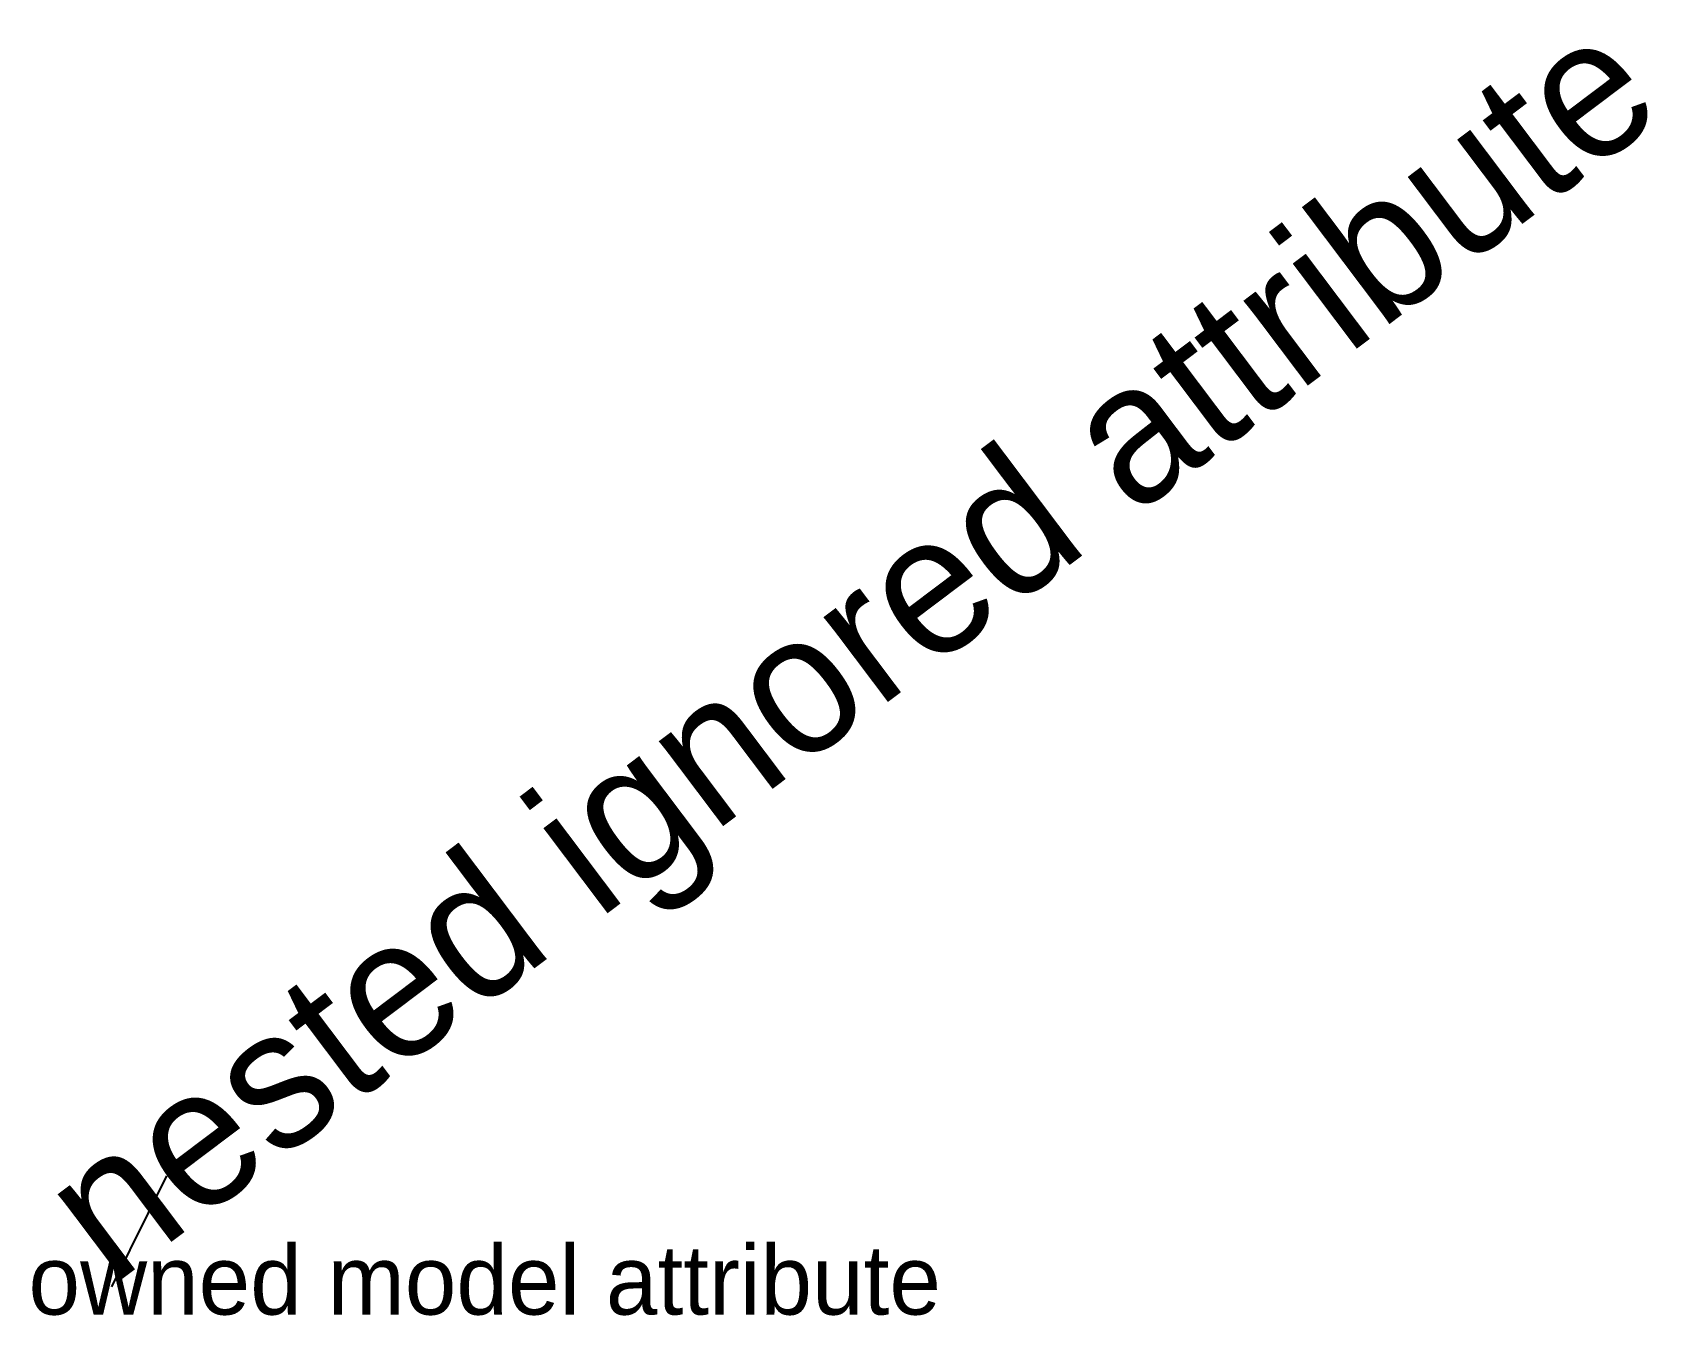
# Model space of a CAD drawing. Header units: metres. Extents: x 2.1 to 60.6, y 4 to 50.2.
import ezdxf

# ---------------------------------------------------------------- set-up
doc = ezdxf.new("R2010")
doc.units = ezdxf.units.M

# ---------------------------------------------------------------- blocks, each defined once
blk = doc.blocks.new('Inner')
blk.add_line((0, 0), (2, 1))
blk.add_attdef('LABEL', (0, 0), '', height=2.5)
blk = doc.blocks.new('OuterBlock')
at = {"xscale": 2, "yscale": 2, "zscale": 0.5, "rotation": 37}
blk.add_blockref('Inner', (3, 1, 2), dxfattribs=at).add_auto_attribs({'LABEL': 'nested ignored attribute'})

msp = doc.modelspace()

# ---------------------------------------------------------------- block references
ref = msp.add_blockref('OuterBlock', (2, 4))
ref.add_attrib('LABEL', 'owned model attribute', (2, 4), dxfattribs={"height": 2.5})

doc.saveas('drawing.dxf')
